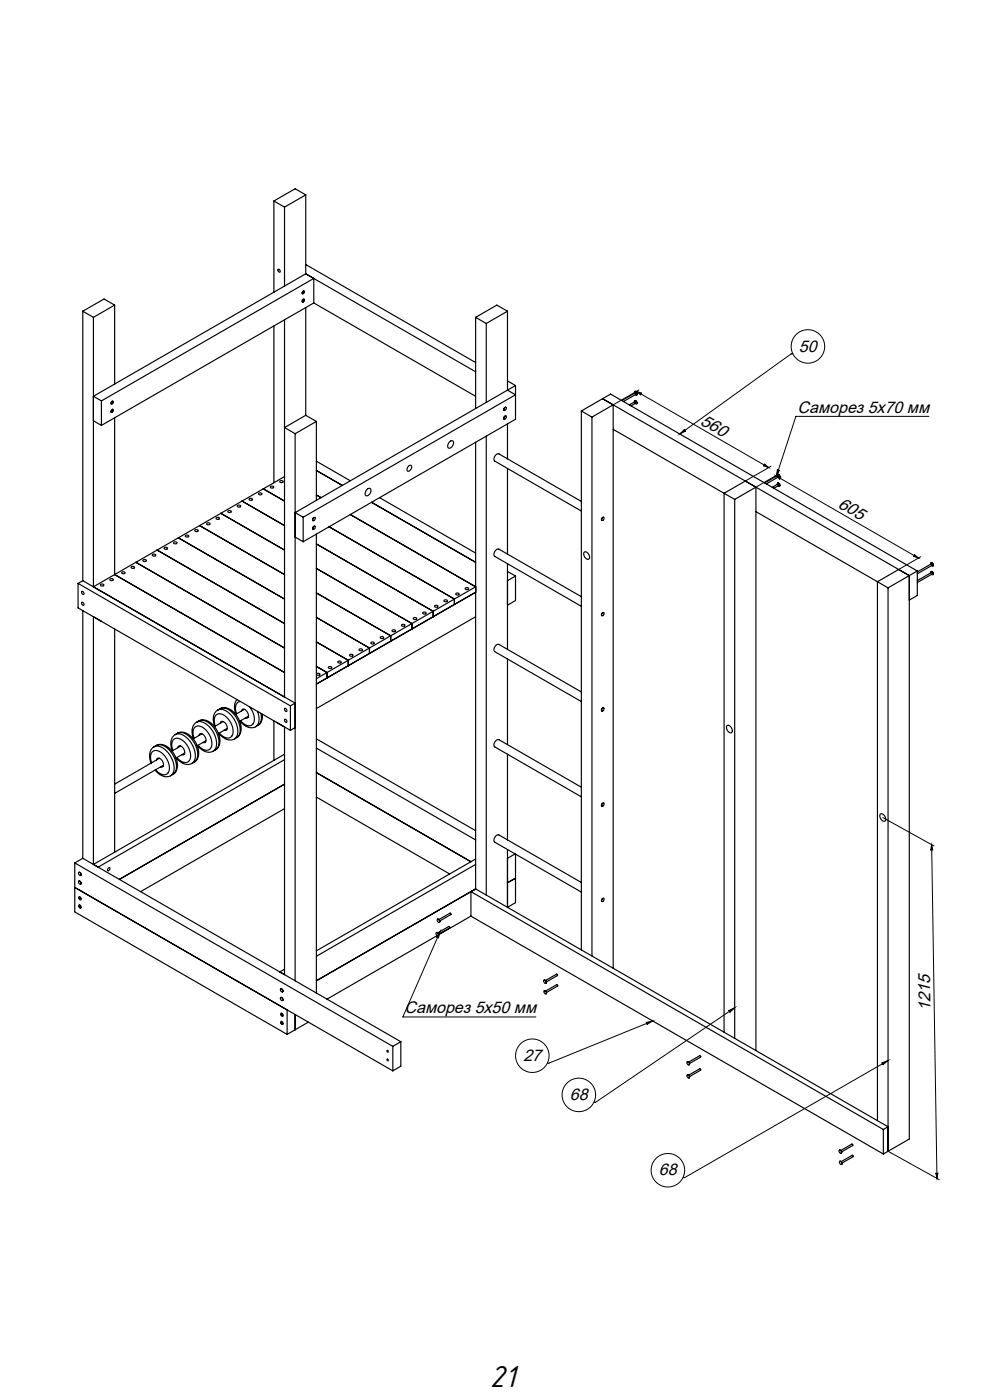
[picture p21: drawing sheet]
<svg xmlns="http://www.w3.org/2000/svg" width="297mm" height="420mm" viewBox="0 0 297 420" stroke-linecap="round" stroke-linejoin="round" font-family="sans-serif">
<defs><g id="words">
<text font-size="9.5" x="146.8" y="416.1">21</text>
<g font-size="5.1">
<text x="209.7" y="127.1" transform="rotate(30 209.7 127.1)">560</text>
<text x="250.9" y="152.1" transform="rotate(30 250.9 152.1)">605</text>
<text x="278.9" y="303.4" transform="rotate(-91 278.9 303.4)">1215</text>
</g>
<g font-size="5">
<text x="239.5" y="105.5">50</text>
<text x="239" y="123.8">Саморез 5х70 мм</text>
<text x="121.3" y="304">Саморез 5х50 мм</text>
<text x="156.9" y="318.2">27</text>
<text x="170.8" y="330">68</text>
<text x="197.5" y="352.6">68</text>
</g>
</g></defs>
<g fill="none" stroke="#000" stroke-width=".35">
<path d="M91.6 58.5l-3.1-1.9-6.4 3.7M91.6 58.5l-6.3 3.6M91.6 58.5v23.6M82.1 60.3l3.2 1.8M82.1 60.3v27.4M85.3 62.1v23.7M91.6 79.4l50.9 29.4M24.8 93.4l3.2 1.8M24.8 93.4v80.8M28 95.2v80.8l25.5-14.7M34.4 91.5l-3.2-1.8-6.4 3.7M34.4 91.5l-6.4 3.7"/>
<path d="M34.4 91.5v23.7M82.1 97.8v47M83.3 80.8h.4l.2 .3a.35 .35 0 0 1-.1 .6 .35 .35 0 0 1-.5-.5zM85.3 95.9v113.2M90.8 89.8a.32 .32 0 0 1 .5 .1 .32 .32 0 0 1-.2 .4 .38 .38 0 0 1-.6 .3 .38 .38 0 0 1 .2-.7zM90.8 87.4a.32 .32 0 0 1 .5 0 .32 .32 0 0 1-.2 .5 .38 .38 0 0 1-.6 .2 .38 .38 0 0 1 .2-.6zM91.6 82.1l-63.6 36.8 2.4 1.4M91.6 82.1l50.9 29.4M91.6 92.3v32.3M94 90.9v-7.4l-63.6 36.8M94 90.9l-63.6 36.7M94 90.9l48.5 28"/>
<path d="M142.5 95.2l3.2 1.8M142.5 95.2v27.4M145.7 97v23.7M152.1 93.4l-3.2-1.9-6.4 3.7M152.1 93.4l-6.4 3.6M152.1 93.4v23.6M152.1 117l2.4 1.4-63.6 36.8M152.1 114.3l2.4 1.4M152.1 117l-63.6 36.8 2.4 1.4M154.5 115.7v10.1l-63.6 36.7M154.5 115.7l-2.4 1.3M180.6 119.6l91.9 53.1v169l-7.8 4.5"/>
<path d="M190.1 118a.32 .32 0 0 1 .3-.4 .32 .32 0 0 1 .4 .3 .32 .32 0 0 1 .1 .5 .32 .32 0 0 1-.5 0M190.2 117.6l.6 .3v.6M28 126.2l2.4 1.4M30.4 120.3v7.3M33.5 120.4a.32 .32 0 0 1 .5 .1 .32 .32 0 0 1-.2 .5 .38 .38 0 0 1-.6 .2 .38 .38 0 0 1 .2-.7zM33.5 122.9a.32 .32 0 0 1 .5 0 .32 .32 0 0 1-.2 .5 .38 .38 0 0 1-.6 .2 .38 .38 0 0 1 .2-.6zM34.4 125.3v47.1l50.9 29.4M88.5 130.1v164.1M91.6 124.6l-6.3 3.7 3.2 1.8M91.6 124.6l3.2 1.8M94.8 126.4l-6.3 3.7M94.8 126.4v23.7"/>
<path d="M94.8 138.4l10.2 5.8M122.4 139.9a.56 .56 0 0 1 .9-.2 .56 .56 0 0 1 0 .8l-.3 .5a.59 .59 0 0 1-.9 .3 .59 .59 0 0 1 0-1zM134.8 132.5a.68 .68 0 0 1 1-.2 .68 .68 0 0 1 0 1l-.3 .6a.75 .75 0 0 1-1 .5 .75 .75 0 0 1-.2-1.2zM142.5 132.7v134M145.7 130.8v137.7M151.2 122.4a.34 .34 0 0 1 .6-.1 .34 .34 0 0 1-.2 .6 .35 .35 0 0 1-.5 .2 .35 .35 0 0 1 0-.6zM151.3 124.9a.32 .32 0 0 1 .5 .1 .32 .32 0 0 1-.2 .5 .38 .38 0 0 1-.6 .2 .38 .38 0 0 1 .2-.7zM151.6 124.8l-.5 .3v.6M151.6 122.2l-.5 .3-.2 .4 .2 .2M152.1 127.2v10.4M174.2 123.3l8.8-5.1 91.9 53.1M174.2 123.3l3.2 1.8"/>
<path d="M174.2 123.3v161.7M177.4 125.1v161.7M177.4 125.1l6.4-3.6v169M183.8 128.8l36.4 21M186.3 120.2l4.1-2.4 .2 .2v.3l-3.8 2.2M188.6 121.5l2-1v.4l-1.5 .9M190.1 120.6a.32 .32 0 0 1 .3-.4 .32 .32 0 0 1 .4 .3 .32 .32 0 0 1 .1 .5 .32 .32 0 0 1-.5 0M190.2 120.2l.6 .3v.6M58.4 159l.2-.1a.44 .44 0 0 1 .7 0 .44 .44 0 0 1 0 .6 .44 .44 0 0 1-.7-.1zM59.8 157.7l25.5 14.7M62 157l.2-.1a.44 .44 0 0 1 .6-.1 .44 .44 0 0 1 0 .7 .44 .44 0 0 1-.6-.1zM64.8 155.4l.2-.2a.44 .44 0 0 1 .6 0 .44 .44 0 0 1 0 .6 .44 .44 0 0 1-.6 0z"/>
<path d="M66.2 154l19.1 11M68.3 153.3l.2-.1a.44 .44 0 0 1 .7-.1 .44 .44 0 0 1 0 .7 .44 .44 0 0 1-.7-.1zM71.2 151.7l.2-.1a.44 .44 0 0 1 .6-.1 .44 .44 0 0 1 0 .7 .44 .44 0 0 1-.6-.1zM72.5 150.3l12.8 7.4M74.7 149.6l.2-.1a.44 .44 0 0 1 .6 0 .44 .44 0 0 1 0 .6 .44 .44 0 0 1-.6 0zM77.5 148l.2-.1a.44 .44 0 0 1 .7-.1 .44 .44 0 0 1 0 .7 .44 .44 0 0 1-.7-.1zM78.9 146.7l6.4 3.6M81.1 146l.2-.1a.44 .44 0 0 1 .6-.1 .44 .44 0 0 1 0 .6 .44 .44 0 0 1-.6 0zM83.9 144.3l.2-.1a.44 .44 0 0 1 .6 0 .44 .44 0 0 1 0 .6 .44 .44 0 0 1-.6 0zM85.3 143l-31.8 18.3M90.9 155.2v7.3M93.8 155.5l-.1 .4 .1 .3"/>
<path d="M94 155.4a.32 .32 0 0 1 .5 0 .32 .32 0 0 1-.1 .5 .38 .38 0 0 1-.4 .3 .38 .38 0 0 1-.4-.3 .38 .38 0 0 1 .3-.4zM94 158a.32 .32 0 0 1 .5 0 .32 .32 0 0 1-.1 .5 .38 .38 0 0 1-.7 .2 .38 .38 0 0 1 .2-.6zM94.4 155.3l-.6 .2M94.4 157.9l-.6 .3v.6M94.8 148.5l1.4 .8M94.8 141.1l7.8 4.5M98.6 158l37.6 21.7v1.6M105 154.4l37.5 21.6-12.7 7.4M110 146.8a.68 .68 0 0 1 1-.2 .68 .68 0 0 1 .1 1l-.3 .6a.75 .75 0 0 1-1.1 .5 .75 .75 0 0 1-.2-1.2zM111.4 150.7l31.1 18M113.8 149.3l28.7 16.6M152.1 140.5v25.7"/>
<path d="M174.2 150.4l-24.7-14.2a1.44 1.44 0 0 0-1.2 2.1l25.9 15M180.6 155.3a.32 .32 0 0 1 .5 .1 .32 .32 0 0 1-.2 .4 .38 .38 0 0 1-.3 .4 .38 .38 0 0 1-.4-.4 .38 .38 0 0 1 .3-.4zM180.9 155.2l-.6 .3 .1 .6M220.2 149.8l6.4-3.7v169.1M220.2 149.8v161.7M223.4 144.3l-6.4 3.7v161.7M226.6 153.5l39.5 22.9M229.2 144.9l4-2.3 .2 .1v.3l-3.7 2.2M231.4 146.2l2-1v.4l-1.5 .9M233 145.3a.32 .32 0 0 1 .2-.4 .32 .32 0 0 1 .4 .3 .32 .32 0 0 1 .1 .5 .32 .32 0 0 1-.5 0M233 142.7a.32 .32 0 0 1 .2-.4 .32 .32 0 0 1 .4 .3 .32 .32 0 0 1 .1 .5 .32 .32 0 0 1-.5 0M233 144.9l.6 .3v.6"/>
<path d="M233 142.3l.6 .3v.6M23.4 175l63.6 36.8M23.4 175v7.4l63.6 36.7M24.5 177.5l.6 .3a.35 .35 0 0 1-.1 .6 .35 .35 0 0 1-.5-.4zM24.8 174.2l-1.4 .8M24.8 174.2l63.7 36.7-1.5 .9M30.2 175.4l.1-.2a.44 .44 0 0 1 .7 0 .44 .44 0 0 1 0 .6 .44 .44 0 0 1-.7 0zM33 173.7l.2-.1a.44 .44 0 0 1 .6 0 .44 .44 0 0 1 0 .6 .44 .44 0 0 1-.6-.1zM36.5 171.7l.2-.1a.44 .44 0 0 1 .7-.1 .44 .44 0 0 1 0 .7 .44 .44 0 0 1-.7-.1zM39.3 170.1l.2-.2a.44 .44 0 0 1 .7 0 .44 .44 0 0 1 0 .6 .44 .44 0 0 1-.7 0zM40.7 168.7l44.6 25.7M42.9 168l.2-.1a.44 .44 0 0 1 .6-.1 .44 .44 0 0 1 0 .7 .44 .44 0 0 1-.6-.1z"/>
<path d="M45.7 166.4l.2-.1a.44 .44 0 0 1 .6-.1 .44 .44 0 0 1 0 .7 .44 .44 0 0 1-.6-.1zM47.1 165l38.2 22.1M49.2 164.3l.2-.1a.44 .44 0 0 1 .7 0 .44 .44 0 0 1 0 .6 .44 .44 0 0 1-.7 0zM52.1 162.7l.2-.1a.44 .44 0 0 1 .6-.1 .44 .44 0 0 1 0 .7 .44 .44 0 0 1-.6-.1zM53.5 161.3l31.8 18.4M55.6 160.7l.2-.1a.44 .44 0 0 1 .6-.1 .44 .44 0 0 1 0 .6 .44 .44 0 0 1-.6 0zM88.5 161.1l2.4 1.4M94.8 177.9l22.3 12.8v1.7M94.8 170.5l28.7 16.6v1.6l19-11-47.7 27.5M94.8 163.2l35 20.2M94.8 160.2v137.7M136.6 178.1l.2-.2a.44 .44 0 0 1 .7 0 .44 .44 0 0 1 0 .6 .44 .44 0 0 1-.7 0z"/>
<path d="M139.5 176.4l.2-.1a.44 .44 0 0 1 .6-.1 .44 .44 0 0 1 0 .7 .44 .44 0 0 1-.6-.1zM152.1 169.1v25.7M152.1 171.4l2.4 1.4M154.5 172.8v7.4l-2.4 1.4M154.5 172.8l-2.4 1.4M174.2 179l-24.7-14.2a1.44 1.44 0 0 0-1.2 2.1l25.9 15M175.1 165.7a1.29 1.29 0 0 1 1.3 .6 1.29 1.29 0 0 1-.1 1.5 1.59 1.59 0 0 1-1.2-2.1zM266.1 176.4v169M269.3 170.8l-6.3 3.7v161.7M274.9 171.6l4.3-2.5 .2 .2v.2l-4.5 2.7M274.9 174.2l4.3-2.5 .2 .2v.3l-4.5 2.6M274.9 171.3l-8.8 5.1"/>
<path d="M274.9 171.3v7.3l-2.4 1.4M279 169.2h-.1a.32 .32 0 0 1 .3-.4 .32 .32 0 0 1 .4 .4 .32 .32 0 0 1 .1 .5 .32 .32 0 0 1-.5 0M279 171.9l-.1-.1a.32 .32 0 0 1 .3-.4 .32 .32 0 0 1 .4 .4 .32 .32 0 0 1 .1 .5 .32 .32 0 0 1-.5 0M279 168.9l.6 .2v.7M279 171.5l.6 .3v.6M24.5 180.7l.6 .3a.35 .35 0 0 1-.1 .6 .35 .35 0 0 1-.5-.4zM24.8 183.2v74.3M28 185v74.3l57.3-33M30.4 186.4h.1M34.4 188.7v67M94.8 199.9l3.2 1.9M94.8 185.2l15.9 9.2v1.6"/>
<path d="M94.8 192.6l9.6 5.5v1.6M101.3 198.5l.2-.1a.44 .44 0 0 1 .6-.1 .44 .44 0 0 1 0 .6 .44 .44 0 0 1-.6 0zM104.8 196.4l.2-.1a.44 .44 0 0 1 .7 0 .44 .44 0 0 1 0 .6 .44 .44 0 0 1-.7-.1zM107.7 194.8l.1-.1a.44 .44 0 0 1 .7-.1 .44 .44 0 0 1 0 .7 .44 .44 0 0 1-.7-.1zM111.2 192.7l.2-.1a.44 .44 0 0 1 .6 0 .44 .44 0 0 1 0 .6 .44 .44 0 0 1-.6 0zM114 191.1l.2-.1a.44 .44 0 0 1 .7-.1 .44 .44 0 0 1 0 .7 .44 .44 0 0 1-.7-.1zM117.6 189.1l.1-.1a.44 .44 0 0 1 .7-.1 .44 .44 0 0 1 0 .7 .44 .44 0 0 1-.7-.1zM120.4 187.4l.2-.1a.44 .44 0 0 1 .6 0 .44 .44 0 0 1 0 .6 .44 .44 0 0 1-.6 0zM123.9 185.4l.2-.1a.44 .44 0 0 1 .7-.1 .44 .44 0 0 1 0 .7 .44 .44 0 0 1-.7-.1zM126.7 183.8l.2-.1a.44 .44 0 0 1 .7-.1 .44 .44 0 0 1 0 .6 .44 .44 0 0 1-.7 0zM129.8 183.4l-31.8 18.4M129.8 183.4v1.6"/>
<path d="M130.3 181.7l.2-.1a.44 .44 0 0 1 .6 0 .44 .44 0 0 1 0 .6 .44 .44 0 0 1-.6-.1zM133.1 180.1l.2-.1a.44 .44 0 0 1 .6-.1 .44 .44 0 0 1 0 .7 .44 .44 0 0 1-.6-.1zM142.5 185l-47.7 27.6M152.1 197.7v25.7M180.6 183.9a.32 .32 0 0 1 .5 0 .32 .32 0 0 1-.2 .5 .38 .38 0 0 1-.3 .3 .38 .38 0 0 1-.4-.3 .38 .38 0 0 1 .3-.4zM180.9 183.8l-.6 .3 .1 .6M53.2 220a3.7 3.7 0 0 1 4.3 1.7 5.7 5.7 0 0 1 1.1 6.6l-.4 .3M53.2 220l-.7 .4M53.2 220a4 4 0 0 1 5 2.1 4.9 4.9 0 0 1 .4 6.3l-.4 .2M58.9 216.7a3.7 3.7 0 0 1 4.2 1.8 5.7 5.7 0 0 1 1.2 6.6l-.4 .3M58.9 216.7a3.9 3.9 0 0 0-.9 4.9M59.6 216.3a3.7 3.7 0 0 1 4.2 1.8 5.7 5.7 0 0 1 1.2 6.5l-.4 .4"/>
<path d="M59.6 216.3l-.7 .4M59.6 216.3a4 4 0 0 1 5 2.1 4.9 4.9 0 0 1 .3 6.3l-.3 .2M64.5 217.8a2.49 2.49 0 0 1 1.1-3.7 5.2 5.2 0 0 1 3.9 6.7 2.11 2.11 0 0 1-3.2-.3l-.6-.6M65.2 213a3.7 3.7 0 0 1 4.3 1.8 5.7 5.7 0 0 1 1.1 6.6l-.4 .3M65.2 213a3.9 3.9 0 0 0-.8 4.9M66 212.6a3.7 3.7 0 0 1 4.2 1.8 5.7 5.7 0 0 1 1.1 6.6l-.3 .3M66 212.6l-.8 .4M66 212.6a4 4 0 0 1 5 2.1 4.9 4.9 0 0 1 .3 6.3l-.3 .3M66 217a.77 .77 0 0 1 .7-.6 .77 .77 0 0 1 .8 .5l.5 1a.75 .75 0 0 1 .1 .9 .75 .75 0 0 1-.9 .3M66.9 216.5l-2.6 1.5M68.1 218.5l-2.6 1.6M71 209.9l-.5 .8-.2 1 .4 2.6"/>
<path d="M71.9 216.3a3.9 3.9 0 0 0 4.7 1.7M72 210.4a2.09 2.09 0 0 0-1.3 3l.2 .8M72.4 213.3a.77 .77 0 0 1 .7-.6 .77 .77 0 0 1 .7 .5l.6 1a.75 .75 0 0 1 0 .9 .75 .75 0 0 1-.8 .3M73.3 212.8l-2.7 1.5M74.5 214.9l-2.7 1.5M74.8 212a4.7 4.7 0 0 1 .9 5.3 2.62 2.62 0 0 1-3.6-1.1M77.2 213.4a3.8 3.8 0 0 1-.6 4.6M77.3 217.6l-.7 .4M78.2 214l.1 1.1a2.61 2.61 0 0 1-1 2.5M78.6 214.2l-.2 2-.4 .8-.7 .6M82.1 216.3v11.8M82.9 216.7h.1"/>
<path d="M85.3 218.1v74.3l-1.4-.8 1.4-.8M85.3 215.8l.6 .4a.35 .35 0 0 1-.1 .5 .35 .35 0 0 1-.5-.4zM85.3 212.6l.6 .3a.35 .35 0 0 1-.1 .6 .35 .35 0 0 1-.5-.4zM87 211.8v7.3M88.5 218.3l-1.5 .8M94.9 202.1l.2-.1a.44 .44 0 0 1 .7 0 .44 .44 0 0 1 0 .6 .44 .44 0 0 1-.7 0zM98 201.8l-3.2 1.8M98 201.8v1.6M98.5 200.1l.2-.1a.44 .44 0 0 1 .6-.1 .44 .44 0 0 1 0 .7 .44 .44 0 0 1-.6-.1zM174.2 207.6l-24.7-14.3a1.44 1.44 0 0 0-1.2 2.2l25.9 15M180.6 212.5a.32 .32 0 0 1 .5 0 .32 .32 0 0 1-.2 .5 .38 .38 0 0 1-.3 .3 .38 .38 0 0 1-.4-.3 .38 .38 0 0 1 .3-.4zM180.9 212.4l-.6 .2 .1 .7"/>
<path d="M217.9 217.7a1.29 1.29 0 0 1 1.3 .7 1.29 1.29 0 0 1-.1 1.5 1.59 1.59 0 0 1-1.2-2.2zM45.4 228.8a2.49 2.49 0 0 1 1.1-3.7 5.2 5.2 0 0 1 3.9 6.7 2.11 2.11 0 0 1-3.2-.3l-.6-.6M46.1 224a3.7 3.7 0 0 1 4.3 1.8 5.7 5.7 0 0 1 1.1 6.6l-.3 .3M46.2 224.1a3.9 3.9 0 0 0-.9 4.8M46.5 231a3.9 3.9 0 0 0 4.7 1.7M46.9 223.6a3.7 3.7 0 0 1 4.2 1.8 5.7 5.7 0 0 1 1.1 6.6l-.3 .3M46.9 223.6l-.7 .4M46.9 223.6a4 4 0 0 1 5 2.1 4.9 4.9 0 0 1 .3 6.3l-.3 .3M46.9 228a.77 .77 0 0 1 .7-.6 .77 .77 0 0 1 .8 .5l.5 1a.75 .75 0 0 1 .1 .9 .75 .75 0 0 1-.9 .3M47.8 227.5l-13.4 7.7M49 229.6l-14.6 8.4M51.8 225.2a2.49 2.49 0 0 1 1.1-3.7 5.2 5.2 0 0 1 3.8 6.7 2.11 2.11 0 0 1-3.2-.4l-.5-.5"/>
<path d="M51.9 232.3l-.7 .4M52.5 220.4a3.7 3.7 0 0 1 4.2 1.7 5.7 5.7 0 0 1 1.2 6.6l-.4 .3M52.5 220.4a3.9 3.9 0 0 0-.9 4.9M52.8 227.4a3.9 3.9 0 0 0 4.7 1.6M53.3 224.3a.77 .77 0 0 1 .7-.6 .77 .77 0 0 1 .7 .5l.6 1a.75 .75 0 0 1 0 .9 .75 .75 0 0 1-.8 .3M54.2 223.8l-2.7 1.5M55.4 225.9l-2.7 1.5M58.2 221.5a2.49 2.49 0 0 1 1.1-3.7 5.2 5.2 0 0 1 3.8 6.7 2.11 2.11 0 0 1-3.2-.4l-.5-.5M58.2 228.6l-.7 .4M59.2 223.7a3.9 3.9 0 0 0 4.7 1.7M59.6 220.7a.77 .77 0 0 1 .7-.7 .77 .77 0 0 1 .8 .6l.6 .9a.75 .75 0 0 1 0 1 .75 .75 0 0 1-.9 .2M60.5 220.1l-2.6 1.5"/>
<path d="M61.7 222.2l-2.6 1.5M64.6 225l-.7 .4M65.6 220a3.9 3.9 0 0 0 4.6 1.7M71 221.3l-.8 .4M85.3 227.9l-55.9 32.2M85.3 235.2l-49.5 28.6M94.8 239.1l40 23.1M94.8 231.8l46.3 26.7M94.8 224.4l47.7 27.6M94.8 221.7l47.7 27.5M152.1 226.3v25.7M174.2 236.2l-24.7-14.3a1.44 1.44 0 0 0-1.2 2.2l25.9 14.9"/>
<path d="M22.4 258.9v14.7l63.6 36.7M22.4 258.9l95.3 55M24.8 257.5l-2.4 1.4M24.8 257.5l95.3 55M85.3 242.6l-43.2 24.9M142.5 259.3l-47.7 27.6M142.5 257.7l-47.7 27.5M152.1 254.9v17.3l2.4-1.4v-14.6M154.4 256.2l-2.3 1.3M180.6 241.1a.32 .32 0 0 1 .5 0 .32 .32 0 0 1-.2 .5 .38 .38 0 0 1-.3 .3 .38 .38 0 0 1-.4-.3 .38 .38 0 0 1 .3-.4zM180.9 241l-.6 .2 .1 .7M263.8 244.3a1.29 1.29 0 0 1 1.4 .6 1.29 1.29 0 0 1-.2 1.5 1.59 1.59 0 0 1-1.2-2.1z"/>
<path d="M22.4 266.2l95.3 55.1M23.6 264.4h.4a.44 .44 0 0 1 .4 .6 .44 .44 0 0 1-.6 .3 .44 .44 0 0 1-.3-.6zM23.6 261.8h.4a.44 .44 0 0 1 .4 .6 .44 .44 0 0 1-.6 .3 .44 .44 0 0 1-.3-.6zM23.6 264.3l.6 .3v.7M23.6 261.7l.6 .3v.6M23.6 269.1a.45 .45 0 0 1 .7 .2 .45 .45 0 0 1-.3 .6l-.4-.4zM23.6 271.5a.45 .45 0 0 1 .7 .3 .45 .45 0 0 1-.3 .6l-.4-.4zM32.4 260.5a.34 .34 0 0 1 .6-.1 .34 .34 0 0 1-.2 .5 .35 .35 0 0 1-.5 .3 .35 .35 0 0 1 0-.6zM130.7 279.8l.4 .1a.44 .44 0 0 1 .4 .5 .44 .44 0 0 1-.6 .3 .44 .44 0 0 1-.2-.6zM130.8 279.8h.4l.3 .6M131.1 275.8l.4 .1a.44 .44 0 0 1 .4 .5 .44 .44 0 0 1-.6 .3 .44 .44 0 0 1-.3-.6zM131.1 275.8l.6 .2-.1 .7"/>
<path d="M131.2 279.9l3.3-2 .3 .2v.3l-3.3 1.9M131.6 275.8l3.3-1.9 .2 .2v.3l-3.3 1.9M141.1 274.8l-9.6 5.6M141.1 267.5l123.6 71.3M141.1 274.8l123.6 71.4M141.1 267.5v7.3M142.5 266.7l-47.7 27.5M142.5 266.7l123.6 71.3-1.4 .8M142.5 266.7l-1.4 .8M154.5 263.5l-2.4 1.3M174.2 264.7l-24.7-14.2a1.44 1.44 0 0 0-1.2 2.2l25.9 14.9M180.6 269.6a.32 .32 0 0 1 .5 .1 .32 .32 0 0 1-.2 .4 .38 .38 0 0 1-.3 .4 .38 .38 0 0 1-.4-.4 .38 .38 0 0 1 .3-.4z"/>
<path d="M180.9 269.5l-.6 .3 .1 .7M84.1 296.7h.4a.44 .44 0 0 1 .4 .6 .44 .44 0 0 1-.6 .3 .44 .44 0 0 1-.3-.6zM84.1 299.3l.4 .1a.44 .44 0 0 1 .4 .5 .44 .44 0 0 1-.6 .3 .44 .44 0 0 1-.3-.6zM84.1 296.7l.6 .2-.1 .7M84.1 299.3l.6 .2-.1 .7M131 280.7l-33 19M131.5 280.4l-.2 .3M163 294.1l.4 .1a.44 .44 0 0 1 .4 .5 .44 .44 0 0 1-.6 .3 .44 .44 0 0 1-.3-.6zM163 294.1l.6 .2v.7M163 297.3h.5a.44 .44 0 0 1 .3 .6 .44 .44 0 0 1-.5 .3 .44 .44 0 0 1-.3-.6zM163.1 297.2l.6 .3-.1 .6M163.5 294.1l3.3-1.9 .2 .2v.3l-3.3 1.9"/>
<path d="M163.5 297.3l3.4-1.9 .2 .1v.3l-3.3 1.9M84.2 304a.45 .45 0 0 1 .6 .3 .45 .45 0 0 1-.3 .6l-.3-.4zM84.2 306.5a.45 .45 0 0 1 .6 .2 .45 .45 0 0 1-.3 .6l-.3-.4zM86 303v7.3M88.5 304.4v4.5M92.4 306.6l-6.4 3.7M117.7 313.9v7.4M120.1 312.5v7.4l-2.4 1.4M120.1 312.5l-2.4 1.4M205.9 318.6h.4a.44 .44 0 0 1 .4 .6 .44 .44 0 0 1-.6 .3 .44 .44 0 0 1-.2-.6zM206 318.5l.6 .3-.1 .7M206.4 318.6l3.3-1.9 .3 .1v.3l-3.3 1.9"/>
<path d="M205.9 322.5l.4 .1a.44 .44 0 0 1 .4 .5 .44 .44 0 0 1-.6 .3 .44 .44 0 0 1-.2-.6zM206 322.5l.6 .2-.1 .7M206.4 322.5l3.3-1.9 .3 .2v.3l-3.3 1.9M264.7 338.8v7.4M251.5 345.1l.4 .1a.44 .44 0 0 1 .4 .5 .44 .44 0 0 1-.6 .3 .44 .44 0 0 1-.2-.6zM251.6 345.1l.6 .2-.1 .7M251.6 348.5h.4a.44 .44 0 0 1 .4 .5 .44 .44 0 0 1-.6 .4 .44 .44 0 0 1-.2-.6zM251.7 348.4l.6 .3-.1 .6M252 345.1l3.3-1.9 .2 .2v.3l-3.3 1.9M252.1 348.5l3.3-1.9 .3 .1v.3l-3.3 1.9"/>
<circle cx="90.8" cy="90.4" r=".25"/>
<circle cx="90.8" cy="87.7" r=".25"/>
<circle cx="33.5" cy="120.8" r=".25"/>
<circle cx="33.5" cy="123.4" r=".25"/>
<circle cx="24" cy="269.5" r=".25"/>
<circle cx="24" cy="272.1" r=".25"/>
<circle cx="84.6" cy="304.4" r=".25"/>
<circle cx="84.6" cy="307" r=".25"/>
<circle cx="116.2" cy="318" r=".25"/>
<circle cx="116.2" cy="315.4" r=".25"/>
</g>
<g fill="none" stroke="#000" stroke-width=".3">
<path d="M190.8 117.4l1.6 .6-.4 .1 .1 .4zM190.8 117.4l39.6 22.9M191.5 117l-7.7 4.4M237.6 106.2h-.5l-33.4 24M203.7 130.2l1.5-1.5a.32 .32 0 0 0 0 .5 .32 .32 0 0 0 .4 .1zM229.1 139.2l1.3 1.1-1.6-.6 .3-.2zM231.1 139.9l-7.7 4.4M278.4 124.9h-39.9l-5.8 18M232.5 142.7l1.6 .6-.3 .1v.4zM232.5 142.7l42.8 24.7M233 140.8a.32 .32 0 0 0 .2 .4 .32 .32 0 0 0 .4-.2l-.9 1.9zM233.2 142.3l-6.6 3.8"/>
<path d="M274 166.3l1.3 1.1-1.6-.5 .3-.2zM276 167l-6.7 3.8M264.6 245.3l15.3 8.5M279.2 253.4l.4 1.7-.3-.3-.4 .3zM279.2 253.4l1.6 100.1M131.9 279.4l-.5 2.1a.32 .32 0 0 0-.2-.4 .32 .32 0 0 0-.4 .1zM131.9 279.4l-11.2 25.7h39.9M193.6 306.8l2-.5-1.8 1.1a.32 .32 0 0 0 .2-.4 .32 .32 0 0 0-.4-.2zM195.6 306.3l-31.1 12.6h-.5M218.3 303.2l1.9-.9-1.5 1.4a.32 .32 0 0 0 0-.4 .32 .32 0 0 0-.4-.1zM220.2 302.3l-41.7 28.4h-.5M264.2 318.9l1.9-.7-1.6 1.3a.32 .32 0 0 0 .1-.5 .32 .32 0 0 0-.4-.1z"/>
<path d="M266.1 318.2l-60.9 35.1h-.5M266.2 345.4l15.3 8.5M280.5 351.8l.2 .3 .4-.3-.3 1.7z"/>
<circle cx="242.1" cy="103.9" r="5"/>
<circle cx="159.5" cy="316.7" r="5"/>
<circle cx="173.5" cy="328.5" r="5"/>
<circle cx="200.2" cy="351.1" r="5"/>
</g>
<g fill="#000">
<path d="M203.7 130.2l1.5-1.5a.32 .32 0 0 0 0 .5 .32 .32 0 0 0 .4 .1zM193.6 306.8l2-.5-1.8 1.1a.32 .32 0 0 0 .2-.4 .32 .32 0 0 0-.4-.2zM218.3 303.2l1.9-.9-1.5 1.4a.32 .32 0 0 0 0-.4 .32 .32 0 0 0-.4-.1zM264.2 318.9l1.9-.7-1.6 1.3a.32 .32 0 0 0 .1-.5 .32 .32 0 0 0-.4-.1zM131.9 279.4l-.5 2.1a.32 .32 0 0 0-.2-.4 .32 .32 0 0 0-.4 .1zM233 140.8a.32 .32 0 0 0 .2 .4 .32 .32 0 0 0 .4-.2l-.9 1.9z"/>
<path d="M232.5 142.7l1.6 .6-.3 .1v.4zM274 166.3l1.3 1.1-1.6-.5 .3-.2zM190.8 117.4l1.6 .6-.4 .1 .1 .4zM229.1 139.2l1.3 1.1-1.6-.6 .3-.2z"/>
<path d="M279.2 253.4l.4 1.7-.3-.3-.4 .3zM280.5 351.8l.2 .3 .4-.3-.3 1.7z"/>
</g>
<use href="#words"/>
</svg>
